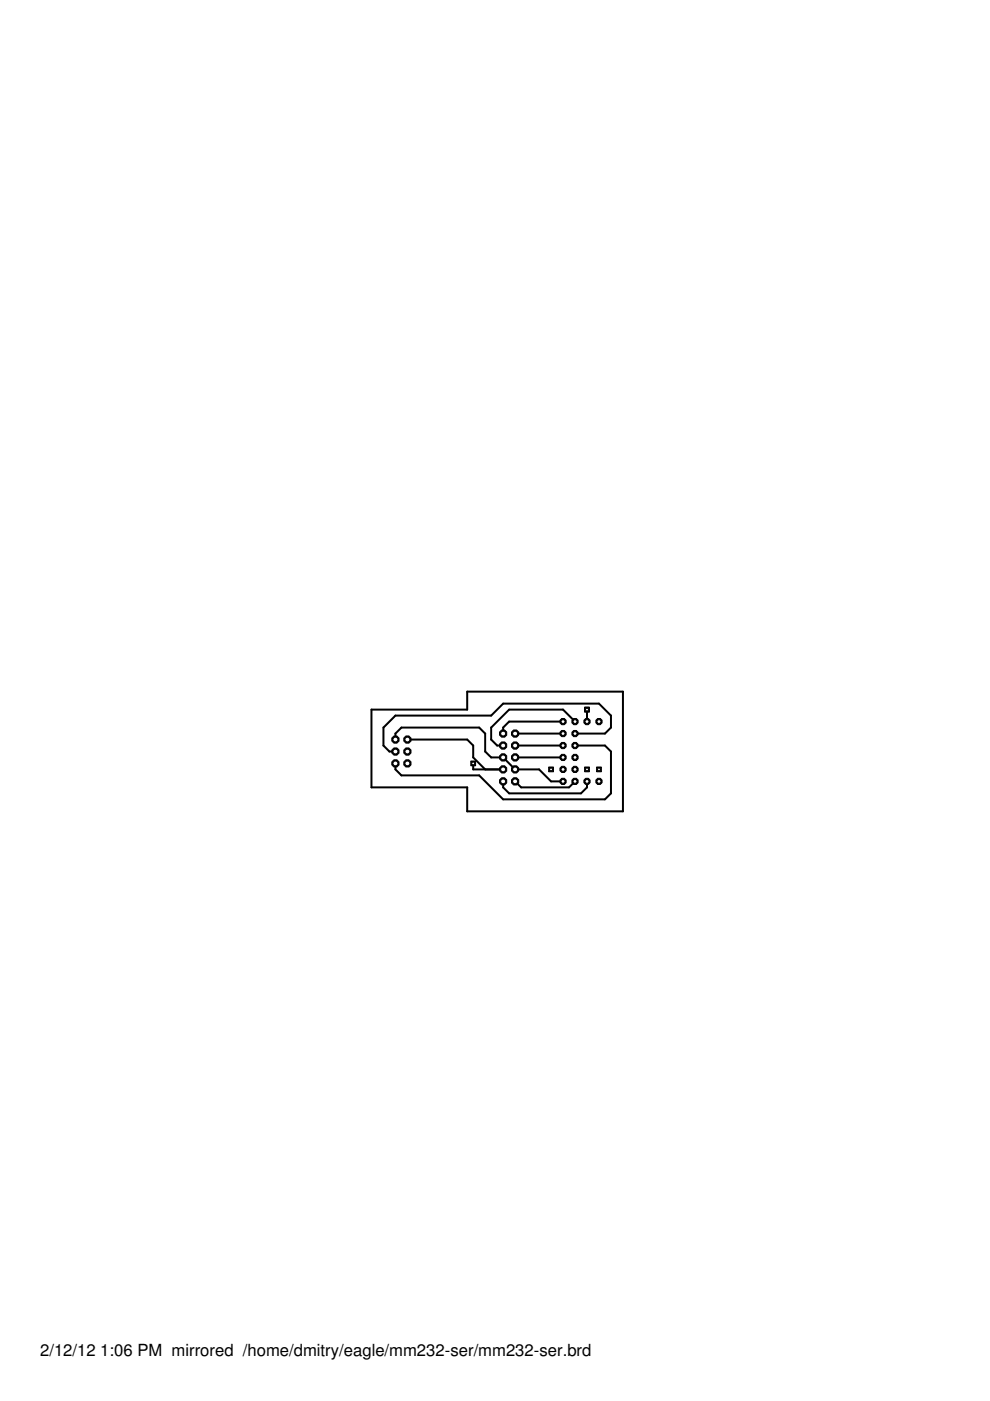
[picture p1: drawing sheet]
<svg xmlns="http://www.w3.org/2000/svg" width="210mm" height="297mm" viewBox="0 0 210 297" stroke-linecap="round" stroke-linejoin="round" font-family="sans-serif">
<defs><g id="words">
<g font-size="3.5">
<text x="8.5" y="287.5">2/12/12</text>
<text x="21.3" y="287.5">1:06 PM mirrored /home/dmitry/eagle/mm232-ser/mm232-ser.brd</text>
</g>
</g></defs>
<g fill="#000" stroke="#000" stroke-width=".42">
<path d="M78.8 150.5h20.3zM81.3 154.3v3.8zM81.3 158.1l1.3 1.2zM82.6 159.3h1.2zM81.3 154.3l2.5-2.6zM83.8 155.5v1.3zM85.1 154.3l-1.3 1.2zM86.4 156.8h12.7zM99.1 146.6v3.9zM99.1 146.6h33zM99.1 156.8l1.2 1.3zM85.1 154.3h16.5z"/>
<path d="M102.9 155.5v3.8zM101.6 154.3l1.3 1.2zM83.8 151.7h20.3zM104.1 154.3v2.5zM104.1 156.8l1.3 1.3zM105.4 158.1h1.3zM106.7 149.2l-2.6 2.5zM106.7 154.3v1.2zM107.9 150.5l-3.8 3.8zM107.9 153l-1.2 1.3zM109.2 155.5h10.2zM109.2 158.1h10.2z"/>
<path d="M107.9 150.5h11.5zM107.9 153h11.5zM119.4 150.5l2.5 2.5zM124.5 150.5v2.5zM106.7 149.2h20.3zM121.9 155.5h6.4zM121.9 158.1h6.4zM129.5 154.3l-1.2 1.2zM129.5 151.7v2.6zM127 149.2l2.5 2.5zM128.3 158.1l1.2 1.2zM132.1 146.6v25.4z"/>
<path d="M78.8 150.5v16.4zM83.8 161.9v1.2zM83.8 163.1l1.3 1.3zM99.1 166.9v5.1zM78.8 166.9h20.3zM100.3 158.1v2.5zM100.3 161.9v1.2zM85.1 164.4h16.5zM100.3 160.6l2.6 2.5zM102.9 159.3l1.2 1.3zM104.1 160.6h2.6zM102.9 163.1h3.8z"/>
<path d="M100.3 163.1h6.4zM106.7 165.7v1.2zM101.6 164.4l5.1 5.1zM106.7 166.9l1.2 1.3zM106.7 160.6l2.5 2.5zM109.2 165.7l1.3 1.2zM109.2 163.1h5.1zM114.3 163.1l2.5 2.6zM116.8 165.7h2.6zM109.2 160.6h10.2zM120.6 166.9l1.3-1.2zM110.5 166.9h10.1z"/>
<path d="M124.5 166.9l-1.3 1.3zM107.9 168.2h15.3zM124.5 165.7v1.2zM128.3 169.5l1.2-1.3zM106.7 169.5h21.6zM129.5 159.3v8.9zM99.1 172h33z"/>
</g>
<circle cx="127" cy="153" r=".71" fill="#000" stroke="#000" stroke-width=".21"/>
<circle cx="127" cy="153" r=".41" fill="#fff" stroke="#000" stroke-width=".21"/>
<circle cx="124.5" cy="153" r=".71" fill="#000" stroke="#000" stroke-width=".21"/>
<circle cx="124.5" cy="153" r=".41" fill="#fff" stroke="#000" stroke-width=".21"/>
<circle cx="121.9" cy="158.1" r=".71" fill="#000" stroke="#000" stroke-width=".21"/>
<circle cx="121.9" cy="158.1" r=".41" fill="#fff" stroke="#000" stroke-width=".21"/>
<circle cx="119.4" cy="158.1" r=".71" fill="#000" stroke="#000" stroke-width=".21"/>
<circle cx="119.4" cy="158.1" r=".41" fill="#fff" stroke="#000" stroke-width=".21"/>
<circle cx="121.9" cy="153" r=".71" fill="#000" stroke="#000" stroke-width=".21"/>
<circle cx="121.9" cy="153" r=".41" fill="#fff" stroke="#000" stroke-width=".21"/>
<circle cx="119.4" cy="153" r=".71" fill="#000" stroke="#000" stroke-width=".21"/>
<circle cx="119.4" cy="153" r=".41" fill="#fff" stroke="#000" stroke-width=".21"/>
<circle cx="119.4" cy="155.5" r=".71" fill="#000" stroke="#000" stroke-width=".21"/>
<circle cx="119.4" cy="155.5" r=".41" fill="#fff" stroke="#000" stroke-width=".21"/>
<circle cx="121.9" cy="155.5" r=".71" fill="#000" stroke="#000" stroke-width=".21"/>
<circle cx="121.9" cy="155.5" r=".41" fill="#fff" stroke="#000" stroke-width=".21"/>
<circle cx="119.4" cy="160.6" r=".71" fill="#000" stroke="#000" stroke-width=".21"/>
<circle cx="119.4" cy="160.6" r=".41" fill="#fff" stroke="#000" stroke-width=".21"/>
<circle cx="121.9" cy="160.6" r=".71" fill="#000" stroke="#000" stroke-width=".21"/>
<circle cx="121.9" cy="160.6" r=".41" fill="#fff" stroke="#000" stroke-width=".21"/>
<circle cx="119.4" cy="163.1" r=".71" fill="#000" stroke="#000" stroke-width=".21"/>
<circle cx="119.4" cy="163.1" r=".41" fill="#fff" stroke="#000" stroke-width=".21"/>
<circle cx="121.9" cy="163.1" r=".71" fill="#000" stroke="#000" stroke-width=".21"/>
<circle cx="121.9" cy="163.1" r=".41" fill="#fff" stroke="#000" stroke-width=".21"/>
<circle cx="119.4" cy="165.7" r=".71" fill="#000" stroke="#000" stroke-width=".21"/>
<circle cx="119.4" cy="165.7" r=".41" fill="#fff" stroke="#000" stroke-width=".21"/>
<circle cx="121.9" cy="165.7" r=".71" fill="#000" stroke="#000" stroke-width=".21"/>
<circle cx="121.9" cy="165.7" r=".41" fill="#fff" stroke="#000" stroke-width=".21"/>
<circle cx="124.5" cy="165.7" r=".71" fill="#000" stroke="#000" stroke-width=".21"/>
<circle cx="124.5" cy="165.7" r=".41" fill="#fff" stroke="#000" stroke-width=".21"/>
<circle cx="127" cy="165.7" r=".71" fill="#000" stroke="#000" stroke-width=".21"/>
<circle cx="127" cy="165.7" r=".41" fill="#fff" stroke="#000" stroke-width=".21"/>
<circle cx="83.8" cy="161.9" r=".83" fill="#000" stroke="#000" stroke-width=".21"/>
<circle cx="83.8" cy="161.9" r=".52" fill="#fff" stroke="#000" stroke-width=".21"/>
<circle cx="86.4" cy="161.9" r=".83" fill="#000" stroke="#000" stroke-width=".21"/>
<circle cx="86.4" cy="161.9" r=".52" fill="#fff" stroke="#000" stroke-width=".21"/>
<circle cx="83.8" cy="159.3" r=".83" fill="#000" stroke="#000" stroke-width=".21"/>
<circle cx="83.8" cy="159.3" r=".52" fill="#fff" stroke="#000" stroke-width=".21"/>
<circle cx="86.4" cy="159.3" r=".83" fill="#000" stroke="#000" stroke-width=".21"/>
<circle cx="86.4" cy="159.3" r=".52" fill="#fff" stroke="#000" stroke-width=".21"/>
<circle cx="83.8" cy="156.8" r=".83" fill="#000" stroke="#000" stroke-width=".21"/>
<circle cx="83.8" cy="156.8" r=".52" fill="#fff" stroke="#000" stroke-width=".21"/>
<circle cx="86.4" cy="156.8" r=".83" fill="#000" stroke="#000" stroke-width=".21"/>
<circle cx="86.4" cy="156.8" r=".52" fill="#fff" stroke="#000" stroke-width=".21"/>
<circle cx="109.2" cy="155.5" r=".83" fill="#000" stroke="#000" stroke-width=".21"/>
<circle cx="109.2" cy="155.5" r=".52" fill="#fff" stroke="#000" stroke-width=".21"/>
<circle cx="106.7" cy="155.5" r=".83" fill="#000" stroke="#000" stroke-width=".21"/>
<circle cx="106.7" cy="155.5" r=".52" fill="#fff" stroke="#000" stroke-width=".21"/>
<circle cx="109.2" cy="158.1" r=".83" fill="#000" stroke="#000" stroke-width=".21"/>
<circle cx="109.2" cy="158.1" r=".52" fill="#fff" stroke="#000" stroke-width=".21"/>
<circle cx="106.7" cy="158.1" r=".83" fill="#000" stroke="#000" stroke-width=".21"/>
<circle cx="106.7" cy="158.1" r=".52" fill="#fff" stroke="#000" stroke-width=".21"/>
<circle cx="109.2" cy="160.6" r=".83" fill="#000" stroke="#000" stroke-width=".21"/>
<circle cx="109.2" cy="160.6" r=".52" fill="#fff" stroke="#000" stroke-width=".21"/>
<circle cx="106.7" cy="160.6" r=".83" fill="#000" stroke="#000" stroke-width=".21"/>
<circle cx="106.7" cy="160.6" r=".52" fill="#fff" stroke="#000" stroke-width=".21"/>
<circle cx="109.2" cy="163.1" r=".83" fill="#000" stroke="#000" stroke-width=".21"/>
<circle cx="109.2" cy="163.1" r=".52" fill="#fff" stroke="#000" stroke-width=".21"/>
<circle cx="106.7" cy="163.1" r=".83" fill="#000" stroke="#000" stroke-width=".21"/>
<circle cx="106.7" cy="163.1" r=".52" fill="#fff" stroke="#000" stroke-width=".21"/>
<circle cx="109.2" cy="165.7" r=".83" fill="#000" stroke="#000" stroke-width=".21"/>
<circle cx="109.2" cy="165.7" r=".52" fill="#fff" stroke="#000" stroke-width=".21"/>
<circle cx="106.7" cy="165.7" r=".83" fill="#000" stroke="#000" stroke-width=".21"/>
<circle cx="106.7" cy="165.7" r=".52" fill="#fff" stroke="#000" stroke-width=".21"/>
<path d="M123.9 149.9h1.1v1.1h-1.1z" fill="#000" stroke="#000" stroke-width=".21"/>
<circle cx="124.5" cy="150.5" r=".31" fill="#fff" stroke="#000" stroke-width=".21"/>
<path d="M123.9 149.9h1.1v1.1h-1.1z" fill="#000" stroke="#000" stroke-width=".21"/>
<circle cx="124.5" cy="150.5" r=".31" fill="#fff" stroke="#000" stroke-width=".21"/>
<path d="M99.8 161.4h1v1h-1z" fill="#000" stroke="#000" stroke-width=".21"/>
<circle cx="100.3" cy="161.9" r=".31" fill="#fff" stroke="#000" stroke-width=".21"/>
<path d="M126.5 162.6h1v1h-1z" fill="#000" stroke="#000" stroke-width=".21"/>
<circle cx="127" cy="163.1" r=".31" fill="#fff" stroke="#000" stroke-width=".21"/>
<path d="M116.3 162.6h1v1h-1z" fill="#000" stroke="#000" stroke-width=".21"/>
<circle cx="116.8" cy="163.1" r=".31" fill="#fff" stroke="#000" stroke-width=".21"/>
<path d="M123.9 162.6h1.1v1h-1.1z" fill="#000" stroke="#000" stroke-width=".21"/>
<circle cx="124.5" cy="163.1" r=".31" fill="#fff" stroke="#000" stroke-width=".21"/>
<use href="#words"/>
</svg>
